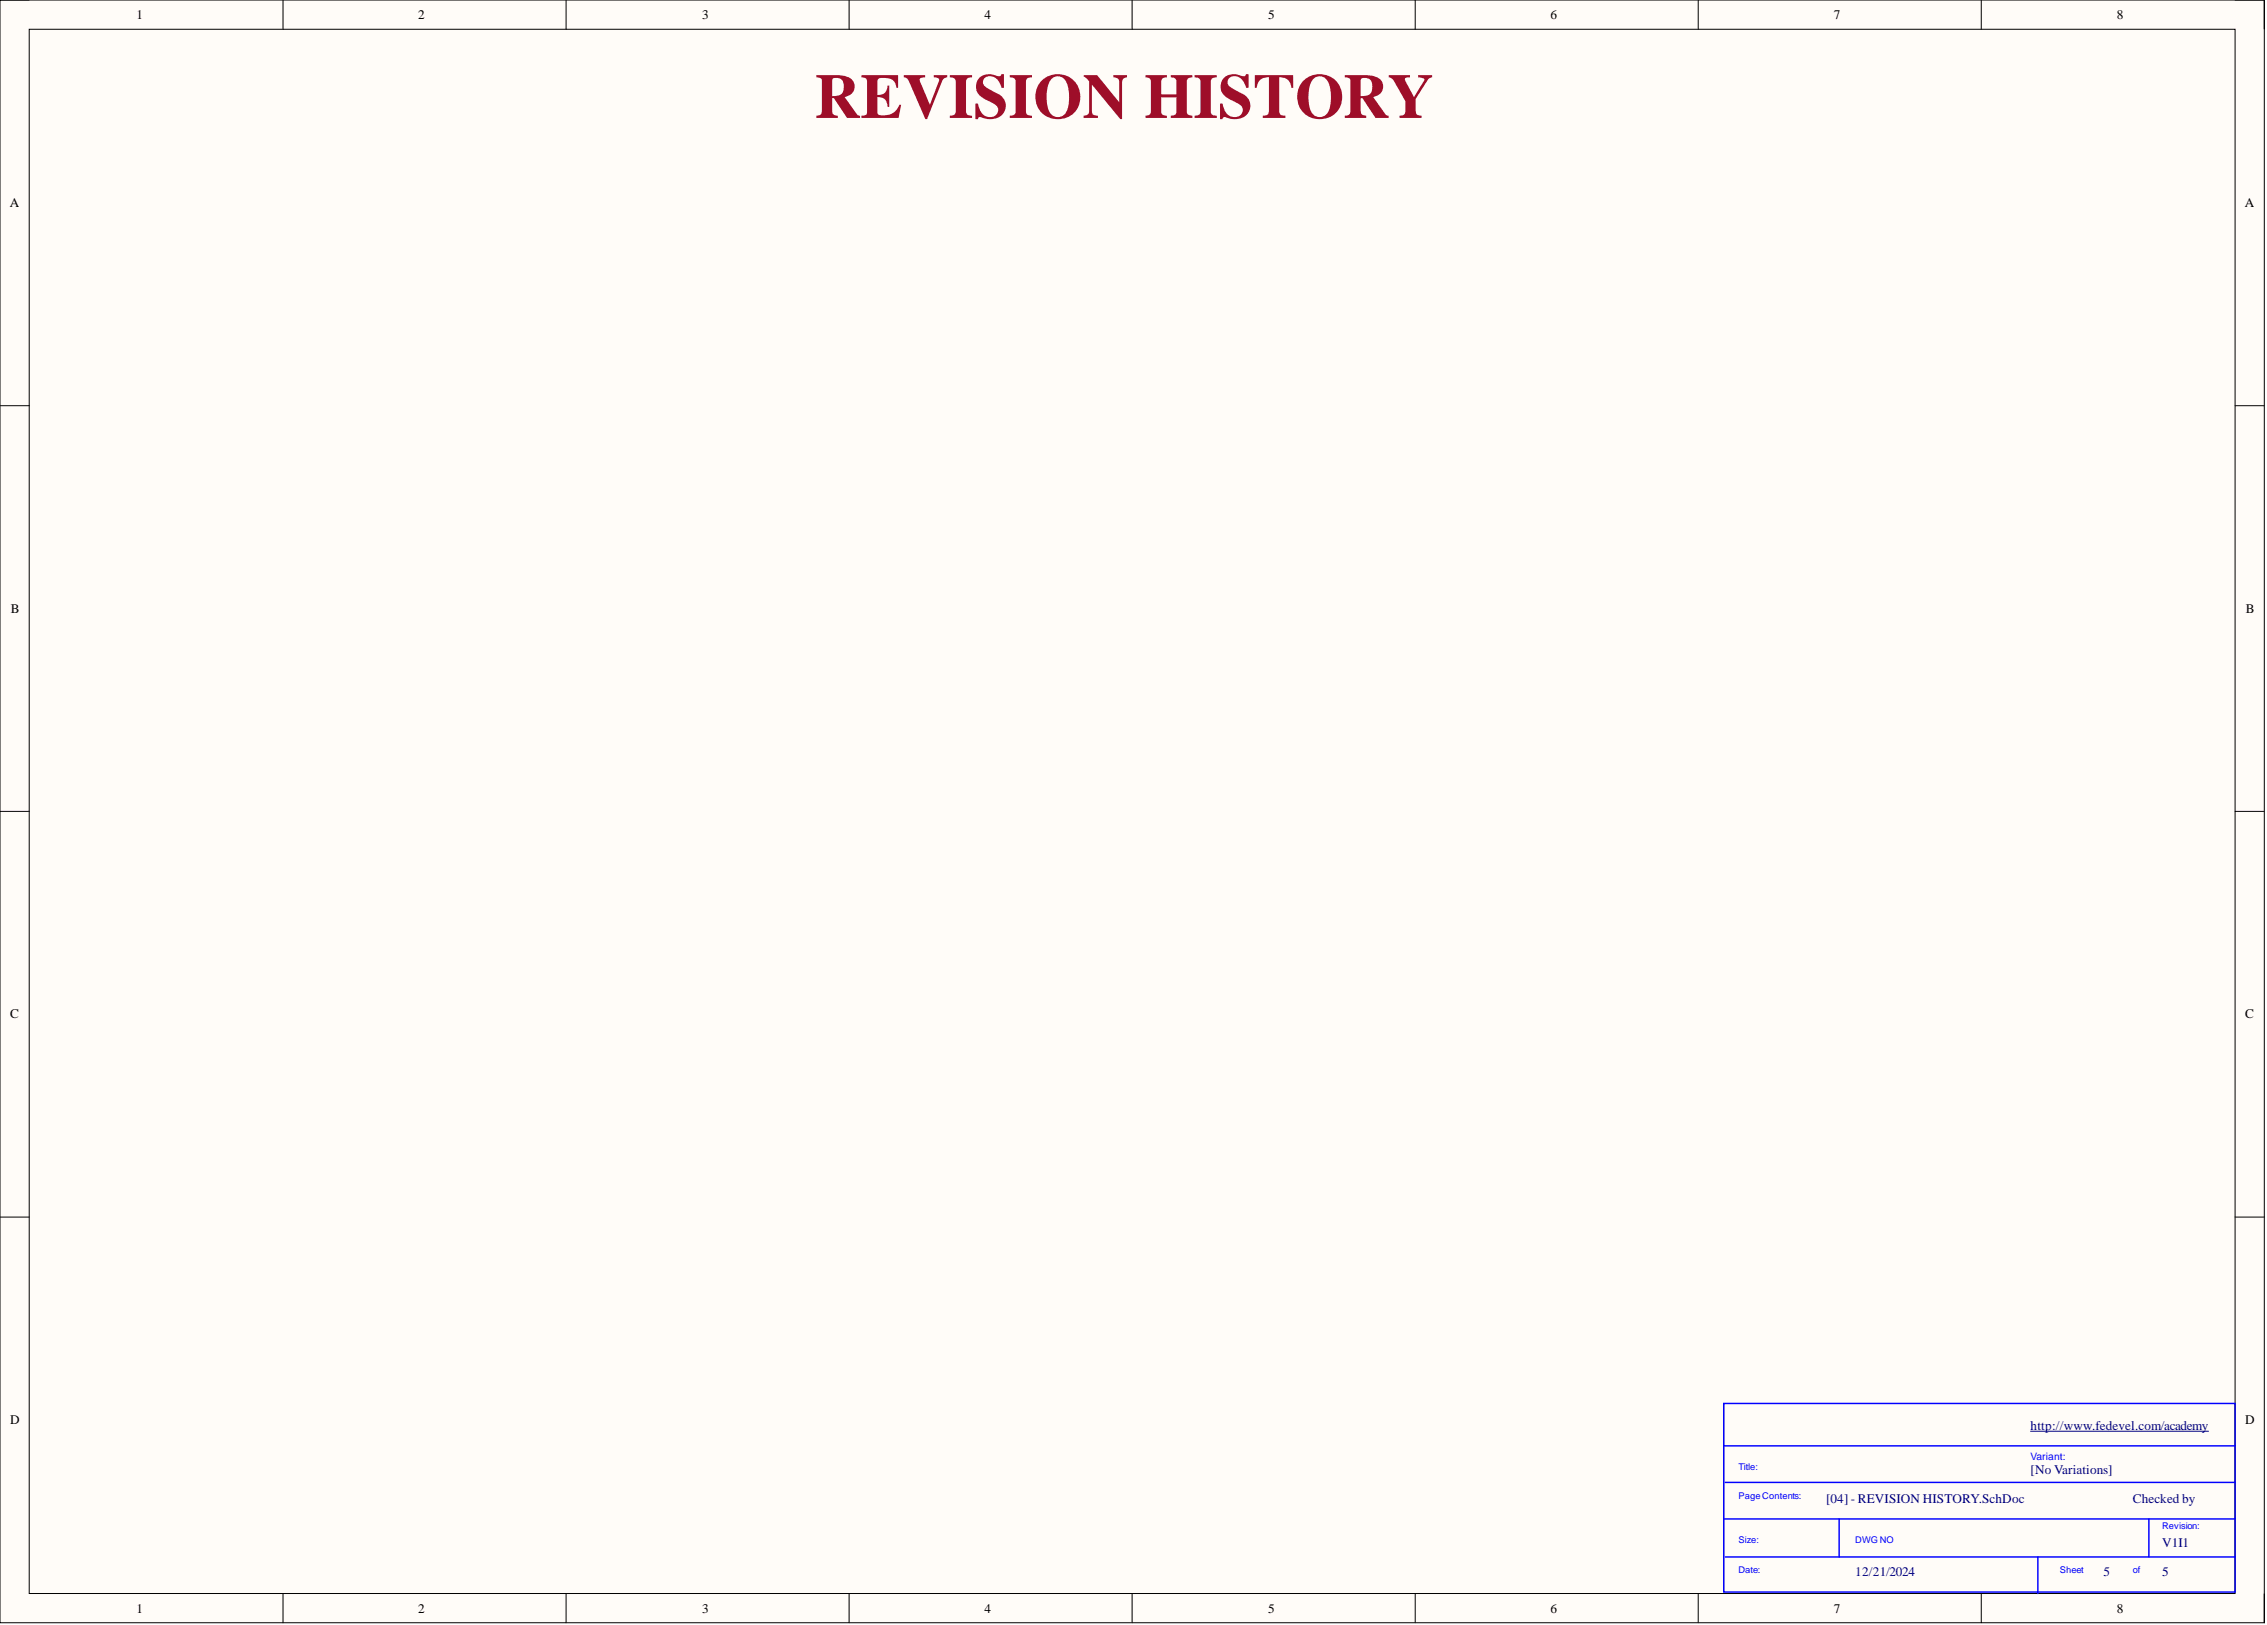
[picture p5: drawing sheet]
<svg xmlns="http://www.w3.org/2000/svg" width="393mm" height="282mm" viewBox="0 0 393 282" stroke-linecap="round" stroke-linejoin="round" font-family="sans-serif">
<defs><g id="words">
<text font-size="11" fill="#9e0e29" x="141.4" y="20.5">REVISION HISTORY</text>
<g font-size="2.3">
<text x="23.7" y="3.3">1</text>
<text x="72.6" y="3.3">2</text>
<text x="121.8" y="3.3">3</text>
<text x="170.8" y="3.3">4</text>
<text x="220" y="3.3">5</text>
<text x="269" y="3.3">6</text>
<text x="318.2" y="3.3">7</text>
<text x="367.3" y="3.3">8</text>
<text x="1.7" y="35.9">A</text>
<text x="389.5" y="35.9">A</text>
<text x="1.9" y="106.3">B</text>
<text x="389.7" y="106.3">B</text>
<text x="1.8" y="176.7">C</text>
<text x="389.6" y="176.7">C</text>
<text x="1.8" y="247.1">D</text>
<text x="389.6" y="247.1">D</text>
<text x="23.7" y="279.7">1</text>
<text x="72.6" y="279.7">2</text>
<text x="121.8" y="279.7">3</text>
<text x="170.8" y="279.7">4</text>
<text x="220" y="279.7">5</text>
<text x="269" y="279.7">6</text>
<text x="318.2" y="279.7">7</text>
<text x="367.3" y="279.7">8</text>
</g>
<g font-size="2.3" fill="#000080">
<text x="352.3" y="248">http://www.fedevel.com/academy</text>
<text x="352.3" y="255.6">[No Variations]</text>
<text x="316.8" y="260.7">[04] - REVISION HISTORY.SchDoc</text>
<text x="370.1" y="260.7">Checked by</text>
<text x="375.1" y="268.3">V1I1</text>
<text x="321.9" y="273.4">12/21/2024</text>
<text x="365" y="273.4">5</text>
<text x="375.1" y="273.4">5</text>
</g>
<text font-size="1.8" fill="#00f" x="352.3" y="253.2">Variant:</text>
<g font-size="1.6" fill="#00f">
<text x="301.6" y="255">Title:</text>
<text x="301.6" y="260.1">Page Contents:</text>
<text x="301.6" y="267.7">Size:</text>
<text x="321.9" y="267.7">DWGNO</text>
<text x="375.1" y="265.2">Revision:</text>
<text x="301.6" y="272.8">Date:</text>
<text x="357.4" y="272.8">Sheet</text>
<text x="370.1" y="272.8">of</text>
</g>
</g></defs>
<path d="M0 0h392.9v281.5h-392.9z" fill-rule="evenodd" fill="#fffcf8"/>
<path d="M0 0h392.9v281.5h-392.9z" fill="none" stroke="#000" stroke-width=".17"/>
<path d="M5.1 5.1h382.7v271.3h-382.7z" fill-rule="evenodd" fill="#fffcf8"/>
<g fill="none" stroke="#000" stroke-width=".17">
<path d="M0 0h5.1M5.1 5.1h382.7v271.3h-382.7zM49.1 0v5.1M98.2 0v5.1M147.3 0v5.1M196.4 0v5.1M245.5 0v5.1M294.7 0v5.1M343.8 0v5.1M387.8 0h5.1v5.1M0 70.4h5.1M387.8 70.4h5.1"/>
<path d="M0 140.7h5.1M387.8 140.7h5.1M0 211.1h5.1M387.8 211.1h5.1M49.1 276.4v5.1M98.2 276.4v5.1M147.3 276.4v5.1M196.4 276.4v5.1M245.5 276.4v5.1M294.7 276.4v5.1M343.8 276.4v5.1M392.9 276.4v5.1"/>
</g>
<path d="M299.1 243.4h88.7v32.8h-88.7zM299.1 250.8h88.7M299.3 257.1h88.5M299.1 263.5h88.7M299.3 270.1h88.5M319.1 263.5v6.6M353.6 270.1v6.3M372.9 263.5v6.6" fill="none" stroke="#00f" stroke-width=".25"/>
<path d="M352.3 248.3h30.9" fill="none" stroke="#000080" stroke-width=".17"/>
<use href="#words"/>
</svg>
